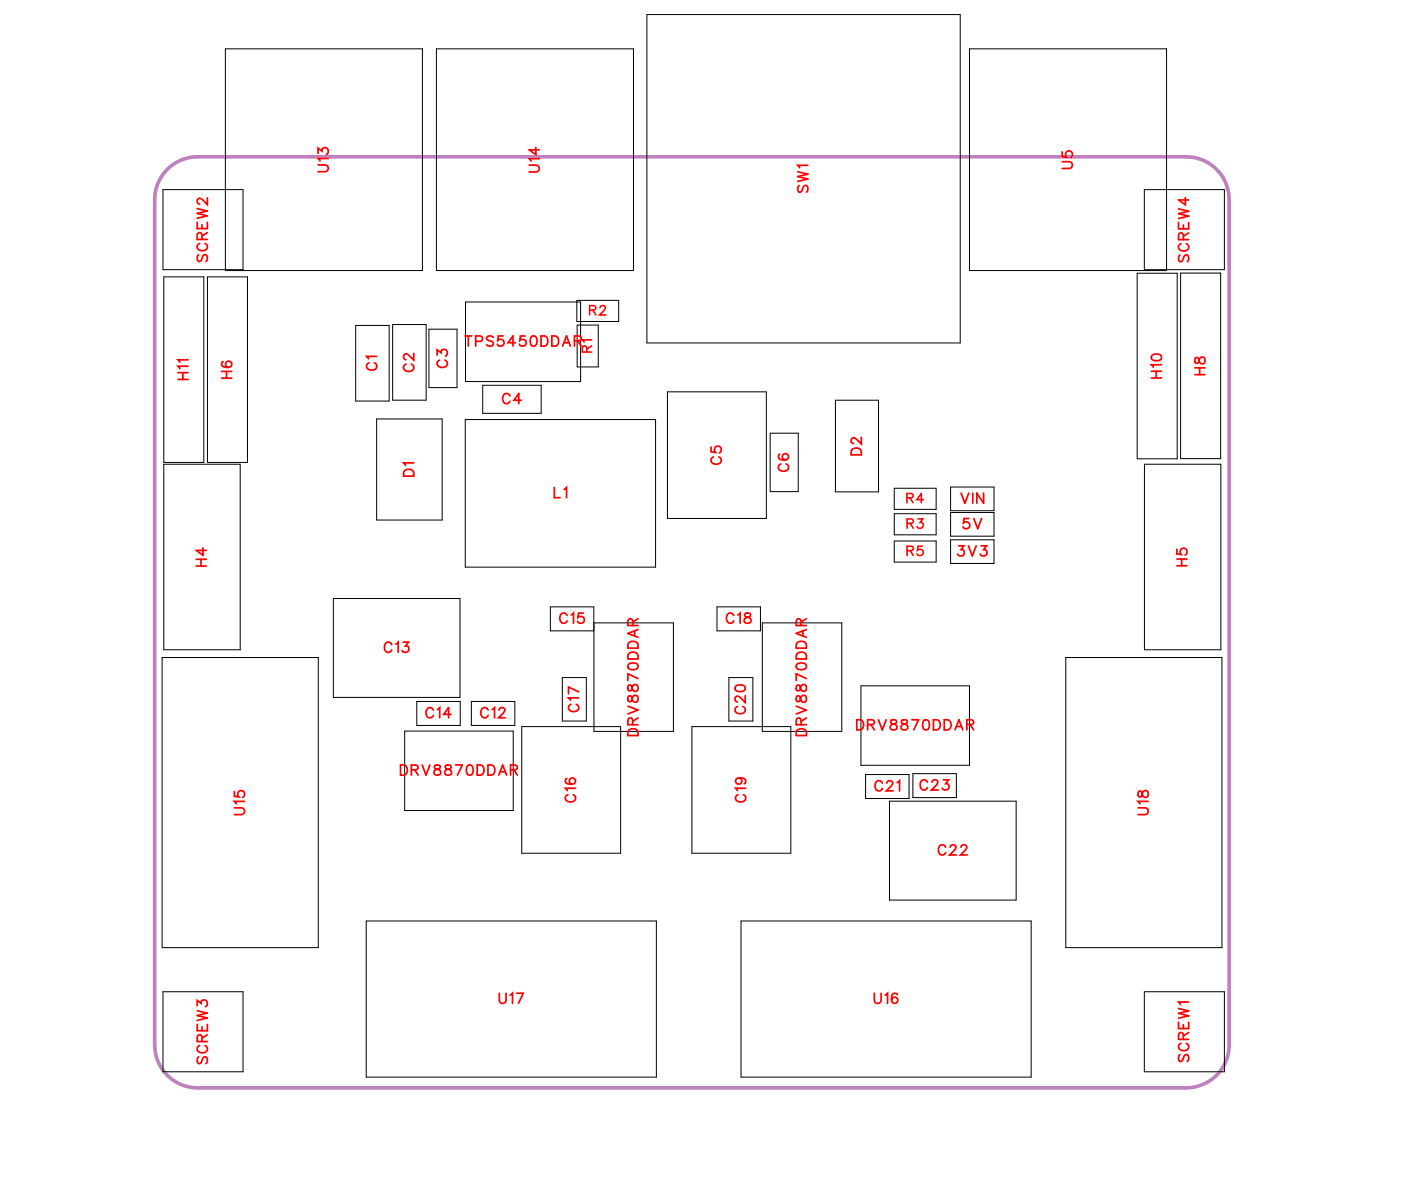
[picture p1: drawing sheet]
<svg xmlns="http://www.w3.org/2000/svg" width="98mm" height="82mm" viewBox="0 0 98 82" stroke-linecap="round" stroke-linejoin="round" font-family="sans-serif">
<defs><g id="words">
<g font-size="1.2" fill="#fff">
<text x="75.2" y="11.8" transform="rotate(-90 75.2 11.8)">U5</text>
<text x="23.2" y="12" transform="rotate(-90 23.2 12)">U13</text>
<text x="37.9" y="12.1" transform="rotate(-90 37.9 12.1)">U14</text>
<text x="56.7" y="13.5" transform="rotate(-90 56.7 13.5)">SW1</text>
<text x="14.8" y="18.3" transform="rotate(-90 14.8 18.3)">SCREW2</text>
<text x="83.3" y="18.3" transform="rotate(-90 83.3 18.3)">SCREW4</text>
<text x="13.4" y="26.6" transform="rotate(-90 13.4 26.6)">H11</text>
<text x="16.5" y="26.5" transform="rotate(-90 16.5 26.5)">H6</text>
<text x="26.6" y="25.9" transform="rotate(-90 26.6 25.9)">C1</text>
<text x="29.2" y="26" transform="rotate(-90 29.2 26)">C2</text>
<text x="31.5" y="25.7" transform="rotate(-90 31.5 25.7)">C3</text>
<text x="32.4" y="24.5">TPS5450DDAR</text>
<text x="35" y="28.5">C4</text>
<text x="81.4" y="26.5" transform="rotate(-90 81.4 26.5)">H10</text>
<text x="84.4" y="26.2" transform="rotate(-90 84.4 26.2)">H8</text>
<text x="29.2" y="33.3" transform="rotate(-90 29.2 33.3)">D1</text>
<text x="38.6" y="35">L1</text>
<text x="50.6" y="32.5" transform="rotate(-90 50.6 32.5)">C5</text>
<text x="55.3" y="33" transform="rotate(-90 55.3 33)">C6</text>
<text x="60.4" y="31.8" transform="rotate(-90 60.4 31.8)">D2</text>
<text x="67" y="35.4">VIN</text>
<text x="14.7" y="39.6" transform="rotate(-90 14.7 39.6)">H4</text>
<text x="66.8" y="39.1">3V3</text>
<text x="67.2" y="37.2">5V</text>
<text x="83.2" y="39.6" transform="rotate(-90 83.2 39.6)">H5</text>
<text x="26.8" y="45.8">C13</text>
<text x="39" y="43.8">C15</text>
<text x="50.6" y="43.8">C18</text>
<text x="29.7" y="50.4">C14</text>
<text x="33.5" y="50.4">C12</text>
<text x="40.7" y="49.7" transform="rotate(-90 40.7 49.7)">C17</text>
<text x="44.8" y="51.4" transform="rotate(-90 44.8 51.4)">DRV8870DDAR</text>
<text x="52.3" y="49.9" transform="rotate(-90 52.3 49.9)">C20</text>
<text x="56.6" y="51.4" transform="rotate(-90 56.6 51.4)">DRV8870DDAR</text>
<text x="59.7" y="51.3">DRV8870DDAR</text>
<text x="17.4" y="56.9" transform="rotate(-90 17.4 56.9)">U15</text>
<text x="27.9" y="54.4">DRV8870DDAR</text>
<text x="40.5" y="56" transform="rotate(-90 40.5 56)">C16</text>
<text x="52.3" y="56" transform="rotate(-90 52.3 56)">C19</text>
<text x="61" y="55.5">C21</text>
<text x="64.2" y="55.4">C23</text>
<text x="65.4" y="60">C22</text>
<text x="80.4" y="56.9" transform="rotate(-90 80.4 56.9)">U18</text>
<text x="34.8" y="70.3">U17</text>
<text x="61" y="70.3">U16</text>
<text x="14.8" y="74.3" transform="rotate(-90 14.8 74.3)">SCREW3</text>
<text x="83.3" y="74.2" transform="rotate(-90 83.3 74.2)">SCREW1</text>
</g>
<g font-size="1.1" fill="#fff">
<text x="41.1" y="22.3">R2</text>
<text x="41.6" y="24.6" transform="rotate(-90 41.6 24.6)">R1</text>
<text x="63.2" y="35.4">R4</text>
<text x="63.3" y="37.2">R3</text>
<text x="63.3" y="39.1">R5</text>
</g>
</g></defs>
<path d="M11.9 11.6l.6-.3 .6-.3 .7-.1h69a3 3 0 0 1 3 3v59a3 3 0 0 1-3 3h-69a3 3 0 0 1-3-3v-59a3 3 0 0 1 1.1-2.3z" fill="none" stroke="#bf80bf" stroke-width=".25"/>
<g fill="none" stroke="#000" stroke-width=".07">
<path d="M11.4 13.2h5.6v5.6h-5.6zM11.4 19.3h2.8v13h-2.8zM14.5 19.3h2.8v13h-2.8zM15.7 3.4h13.8v15.5h-13.8zM30.5 3.4h13.7v15.5h-13.7zM45.2 1h21.8v22.9h-21.8zM67.7 3.4h13.7v15.5h-13.7zM79.4 19.1h2.8v12.9h-2.8zM79.9 13.2h5.6v5.6h-5.6zM82.4 19.1h2.8v12.9h-2.8zM11.4 32.4h5.4v13h-5.4zM24.8 22.7h2.4v5.3h-2.4z"/>
<path d="M26.3 29.2h4.6v7.1h-4.6zM27.4 22.7h2.3v5.2h-2.3zM29.9 23h2v4.1h-2zM32.5 29.3h13.3v10.3h-13.3zM32.5 21.1h8v5.5h-8zM33.7 26.9h4.1v2h-4.1zM40.3 21h2.9v1.4h-2.9zM40.3 22.7h1.5v2.9h-1.5zM46.6 27.4h6.9v8.8h-6.9zM53.8 30.2h1.9v4.1h-1.9zM58.3 27.9h3v6.4h-3zM62.4 34.1h2.9v1.5h-2.9z"/>
<path d="M62.4 35.9h2.9v1.4h-2.9zM62.4 37.8h2.9v1.4h-2.9zM66.4 34h3v1.7h-3zM66.4 35.8h3v1.6h-3zM66.4 37.7h3v1.6h-3zM79.9 32.4h5.3v13h-5.3zM11.3 45.9h10.9v20.3h-10.9zM23.3 41.8h8.8v6.9h-8.8zM28.2 51h7.6v5.6h-7.6zM29.1 49h3v1.6h-3zM32.9 49h3v1.6h-3zM36.4 50.7h6.9v8.9h-6.9z"/>
<path d="M39.3 47.3h1.6v3h-1.6zM41.5 43.5h5.5v7.6h-5.5l-.1-8.7h-3v1.6h3M48.3 50.7h6.9v8.9h-6.9zM50 42.4h3.1v1.6h-3.1zM50.9 47.3h1.7v3h-1.7zM53.2 43.5h5.6v7.6h-5.6zM60.1 47.9h7.6v5.5h-7.6zM60.4 54.1h3.1v1.6h-3.1zM62.1 55.9h8.8v6.9h-8.8zM63.7 54h3.1v1.7h-3.1zM74.4 45.9h10.9v20.3h-10.9zM11.4 69.2h5.6v5.6h-5.6z"/>
<path d="M25.6 64.3h20.2v10.9h-20.2zM51.7 64.3h20.3v10.9h-20.3zM79.9 69.2h5.6v5.6h-5.6z"/>
</g>
<g fill="none" stroke="#f00" stroke-width=".12">
<path d="M13.8 15.5v.5h.7v-.5M13.8 14.6l.7 .1-.7 .2 .7 .2-.7 .1M13.9 17.8l-.1 .2 .1 .3 .1-.1 .2-.4h.2l.1 .2-.1 .3M13.9 17a.26 .26 0 0 0-.1 .3 .26 .26 0 0 0 .2 .2h.2a.26 .26 0 0 0 .3-.2 .26 .26 0 0 0-.2-.3M14.1 16.7v-.4h-.3v.4h.7M14.1 15.7v.3M14.5 13.8v.5l-.4-.4-.2-.1-.1 .2v.1l.1 .1M14.5 16.2l-.4 .3M22.2 11.5h.5l.2 .2-.1 .3h-.6M22.2 10.7v-.4l.3 .2a.24 .24 0 0 1 .4-.1 .24 .24 0 0 1-.1 .4M22.9 11.1h-.7l.1 .1M36.9 11.5h.5l.2 .2-.1 .3h-.6"/>
<path d="M37.4 10.3v.5l-.5-.3h.7M37.6 11.1h-.7l.2 .1M55.7 12l.7 .2-.7 .1 .7 .2-.7 .2M55.8 12.9l-.1 .2 .1 .3h.2l.1-.4 .2-.1 .1 .2-.1 .3M56.4 11.5h-.7l.1 .2M74.1 11.3h.6l.2 .2-.1 .2-.7 .1M74.1 10.6v.3l.4 .1a.25 .25 0 0 1-.1-.4 .25 .25 0 0 1 .4 0 .25 .25 0 0 1-.1 .4M82.3 15.5v.5h.7v-.5M82.3 14.6l.7 .1-.7 .2 .7 .2-.7 .2M82.4 17.8l-.1 .2 .1 .3 .1-.1 .2-.4h.2l.1 .2-.1 .3M82.4 17a.26 .26 0 0 0-.1 .3 .26 .26 0 0 0 .2 .2h.2a.26 .26 0 0 0 .3-.2 .26 .26 0 0 0-.2-.3M82.6 16.7v-.4h-.3v.4h.7"/>
<path d="M82.6 15.7v.3M82.7 13.8v.5l-.4-.3h.7M83 16.3l-.4 .2M12.4 26.5h.7M12.4 26h.7M12.8 26v.5M13.1 25.6h-.7l.2 .1M13.1 25.1h-.7l.2 .2M13.7 39.5h.7M13.7 39h.7M14 39v.5M14.2 38.3v.5l-.5-.4h.7"/>
<path d="M15.5 26.4h.7M15.5 25.9h.7M15.6 25.2l-.1 .1a.35 .35 0 0 0 .3 .4 .35 .35 0 0 0 .4-.3 .22 .22 0 0 0-.2-.2 .22 .22 0 0 0-.3 .2 .22 .22 0 0 0 .2 .2M15.8 25.9v.5M25.8 25.3a.26 .26 0 0 0-.2 .3 .26 .26 0 0 0 .3 .2h.1a.26 .26 0 0 0 .3-.2 .26 .26 0 0 0-.2-.3M26.3 24.9h-.7l.1 .1M28.3 32.8h.1h.4l.1 .4h-.7zM28.3 25.4a.26 .26 0 0 0-.1 .3 .26 .26 0 0 0 .2 .2h.2a.26 .26 0 0 0 .3-.2 .26 .26 0 0 0-.2-.3M28.9 24.7v.4l-.4-.3-.2-.1-.1 .1v.2l.1 .1M28.9 32.3h-.7l.1 .2M30.5 24.8v-.4l.3 .2a.24 .24 0 0 1 .4-.1 .24 .24 0 0 1-.1 .4M30.7 25.1a.26 .26 0 0 0-.2 .3 .26 .26 0 0 0 .3 .3h.2a.26 .26 0 0 0 .2-.3 .26 .26 0 0 0-.1-.3"/>
<path d="M32.5 23.5h.4M32.7 23.5v.7M33.2 23.8h.4v-.3h-.4v.7M34.4 23.6l-.1-.1-.3 .1v.1l.4 .3v.1l-.1 .1-.3-.1M35.1 23.5h-.3l-.1 .3a.25 .25 0 0 1 .4 0 .25 .25 0 0 1 0 .3 .25 .25 0 0 1-.4-.1M35.6 27.6a.26 .26 0 0 0-.3-.1 .26 .26 0 0 0-.2 .2v.2a.26 .26 0 0 0 .2 .3 .26 .26 0 0 0 .3-.2M36 23.9h-.5l.3-.4v.7M36.4 27.9h-.5l.3-.4v.7M36.7 23.5h-.4v.3a.25 .25 0 0 1 .4 0 .25 .25 0 0 1-.1 .3 .25 .25 0 0 1-.3-.1M37.1 23.5h.1a.37 .37 0 0 1 .3 .3 .37 .37 0 0 1-.3 .4 .45 .45 0 0 1-.1-.7zM37.8 23.5h.2a.38 .38 0 0 1 .2 .3 .38 .38 0 0 1-.2 .4h-.2zM38.5 23.5h.3a.38 .38 0 0 1 .2 .3 .38 .38 0 0 1-.2 .4h-.3z"/>
<path d="M38.7 34v.7h.4M39.3 24.2l.2-.7 .3 .7M39.4 23.9h.3M39.4 34.2l.1-.2v.7M40.1 23.8h.4v-.3h-.4v.7M40.3 23.8l.3 .4M49.6 31.2v.3l.3 .1a.25 .25 0 0 1 0-.4 .25 .25 0 0 1 .4 .1 .25 .25 0 0 1-.1 .3M49.8 31.9a.26 .26 0 0 0-.2 .3 .26 .26 0 0 0 .3 .2h.2a.26 .26 0 0 0 .2-.2 .26 .26 0 0 0-.1-.3M54.4 31.7a.35 .35 0 0 0 .2 .5 .35 .35 0 0 0 .4-.3 .22 .22 0 0 0-.2-.2 .22 .22 0 0 0-.2 .2 .22 .22 0 0 0 .2 .2M54.5 32.4a.26 .26 0 0 0-.2 .3 .26 .26 0 0 0 .3 .2h.2a.26 .26 0 0 0 .2-.2 .26 .26 0 0 0-.1-.3M59.5 31.3h.2h.3l.1 .5h-.7zM60.1 30.5v.5l-.3-.3-.3-.1-.1 .1v.1l.2 .2"/>
<path d="M66.9 38.1h.4l-.2 .3a.24 .24 0 0 1 .2 .4 .25 .25 0 0 1-.5-.1M67.1 34.4l.3 .7 .2-.7M67.6 38.1l.3 .7 .2-.7M67.6 36.2h-.3v.3a.25 .25 0 0 1 .3 0 .25 .25 0 0 1 0 .4 .25 .25 0 0 1-.4-.1M67.9 34.4v.7M68 36.2l.2 .7 .3-.7M68.5 38.1h.4l-.2 .3a.24 .24 0 0 1 .1 .4 .24 .24 0 0 1-.4-.1M68.7 34.4v.7l-.5-.7v.7M80.4 26.4h.7M80.4 25.9h.7M80.4 24.8l.3-.1a.3 .3 0 0 1 .4 .3 .38 .38 0 0 1-.4 .2 .38 .38 0 0 1-.3-.3zM80.7 25.9v.5"/>
<path d="M81.1 25.5h-.7l.1 .1M82.1 38.3v.4h.4a.25 .25 0 0 1-.1-.4 .25 .25 0 0 1 .4 .1 .25 .25 0 0 1-.1 .3M82.1 39.5h.8M82.1 39h.8M82.5 39v.5M83.4 26.2h.7M83.4 25.7h.7M83.4 25v.3l.2 .1 .3-.5a.24 .24 0 0 1 .2 .3 .24 .24 0 0 1-.2 .2l-.2-.1-.1-.3zM83.7 25.7v.5M16.4 56.4h.5l.2 .2-.1 .2-.6 .1M16.4 55.3v.3h.3a.25 .25 0 0 1 0-.3 .25 .25 0 0 1 .3 0 .25 .25 0 0 1-.1 .4M17.1 55.9h-.7l.1 .2"/>
<path d="M27.3 45a.26 .26 0 0 0-.3-.2 .26 .26 0 0 0-.2 .3v.2a.26 .26 0 0 0 .2 .2 .26 .26 0 0 0 .3-.1M27.6 45l.2-.2v.7M28 53.4h.2a.38 .38 0 0 1 .2 .4 .38 .38 0 0 1-.2 .3h-.2zM28.1 44.8h.4l-.2 .3a.24 .24 0 0 1 .2 .4 .24 .24 0 0 1-.4-.1M28.7 53.7h.4l.1-.2-.5-.1v.7M28.9 53.7l.3 .4M29.5 53.4l.2 .7 .3-.7M30.2 49.6a.26 .26 0 0 0-.3-.2 .26 .26 0 0 0-.2 .3v.1a.26 .26 0 0 0 .2 .3 .26 .26 0 0 0 .3-.2M30.4 53.4v.2l.3 .1 .1 .2a.24 .24 0 0 1-.3 .2 .24 .24 0 0 1-.2-.2l.4-.3v-.2zM30.5 49.5l.2-.1v.7M31.1 53.4v.2l.3 .1 .1 .2a.24 .24 0 0 1-.2 .2 .24 .24 0 0 1-.3-.2l.5-.3-.1-.2zM31.5 49.9h-.5l.3-.5v.7"/>
<path d="M31.8 53.4h.5l-.4 .7M32.7 53.4h.1a.37 .37 0 0 1 .2 .4 .37 .37 0 0 1-.2 .3 .45 .45 0 0 1-.1-.7zM33.3 53.4h.2a.38 .38 0 0 1 .3 .4 .38 .38 0 0 1-.3 .3h-.2zM34.1 53.4h.2a.38 .38 0 0 1 .2 .4 .38 .38 0 0 1-.2 .3h-.2zM34.1 49.6a.26 .26 0 0 0-.3-.2 .26 .26 0 0 0-.2 .3v.1a.26 .26 0 0 0 .2 .3 .26 .26 0 0 0 .3-.2M34.4 49.5l.1-.1v.7M34.8 54.1l.3-.7 .3 .7M34.8 49.6l.2-.2h.1l.1 .1-.1 .3-.3 .3h.5M34.9 53.9h.4M35.6 53.7h.4l.1-.2-.5-.1v.7M35.9 53.7l.2 .4M39.6 54.3l-.1 .1a.35 .35 0 0 0 .3 .4 .35 .35 0 0 0 .4-.3 .22 .22 0 0 0-.2-.2 .22 .22 0 0 0-.3 .2 .22 .22 0 0 0 .2 .2"/>
<path d="M39.6 43a.26 .26 0 0 0-.3-.2 .26 .26 0 0 0-.2 .3v.1a.26 .26 0 0 0 .2 .3 .26 .26 0 0 0 .3-.2M39.6 55.5a.26 .26 0 0 0-.1 .3 .26 .26 0 0 0 .2 .2h.2a.26 .26 0 0 0 .3-.2 .26 .26 0 0 0-.2-.3M39.9 49.2a.26 .26 0 0 0-.2 .3 .26 .26 0 0 0 .3 .2h.1a.26 .26 0 0 0 .3-.2 .26 .26 0 0 0-.2-.3M39.9 42.9l.1-.1v.7M40.2 55h-.7l.1 .2M40.4 48.7h-.7l.1 .2M40.4 48.3l-.7-.3v.4M40.7 42.8h-.3l-.1 .3a.25 .25 0 0 1 .4 0 .25 .25 0 0 1 0 .4 .25 .25 0 0 1-.4-.1M43.8 49.3l.7 .3-.7 .2M43.9 48.6v.4h.1l.3-.5a.24 .24 0 0 1 .2 .3 .24 .24 0 0 1-.2 .2l-.1-.1-.1-.3zM43.9 47.9v.3h.1l.3-.4a.24 .24 0 0 1 .2 .2 .24 .24 0 0 1-.2 .3l-.1-.1-.1-.3zM43.9 46.4l.2-.1a.3 .3 0 0 1 .4 .3 .38 .38 0 0 1-.3 .2 .38 .38 0 0 1-.4-.3z"/>
<path d="M43.9 45.7a.39 .39 0 0 1 .6 .1v.2h-.7zM43.9 44.9a.39 .39 0 0 1 .6 .1v.2h-.7zM43.9 50.9h.2h.3l.1 .5h-.7zM44.2 50.6l-.1-.4h-.2l-.1 .4h.7M44.2 43.7l-.1-.4-.2-.1-.1 .5h.7M44.3 44.1v.3M44.5 50.1l-.3 .3M44.5 47.4l-.7-.4v.5M44.5 44l-.7 .2 .7 .3M44.5 43.2l-.3 .2M51.2 43a.26 .26 0 0 0-.3-.2 .26 .26 0 0 0-.2 .3v.1a.26 .26 0 0 0 .2 .3 .26 .26 0 0 0 .3-.2M51.3 47.9l.3-.1a.3 .3 0 0 1 .4 .3 .38 .38 0 0 1-.4 .2 .38 .38 0 0 1-.3-.3z"/>
<path d="M51.5 49.3a.26 .26 0 0 0-.2 .3 .26 .26 0 0 0 .3 .2h.1a.26 .26 0 0 0 .3-.2 .26 .26 0 0 0-.2-.3M51.5 42.9l.2-.1v.7M51.5 55.5a.26 .26 0 0 0-.2 .3 .26 .26 0 0 0 .3 .2h.2a.26 .26 0 0 0 .3-.2 .26 .26 0 0 0-.2-.3M51.6 54.3a.22 .22 0 0 1 .2 .3 .22 .22 0 0 1-.4 .1 .22 .22 0 0 1 0-.4h.2a.34 .34 0 0 1 .5 .3l-.1 .1M52 42.8v.2l.3 .1 .1 .2a.24 .24 0 0 1-.2 .2 .24 .24 0 0 1-.3-.2l.5-.3v-.2zM52 48.6v.4l-.3-.3-.3-.1-.1 .1v.2l.2 .1M52.1 55h-.8l.2 .2M55.6 49.3l.7 .3-.7 .2M55.6 48.6v.4h.1l.4-.5a.24 .24 0 0 1 .2 .3 .24 .24 0 0 1-.2 .2l-.2-.1-.1-.3zM55.6 47.9v.3h.1l.4-.4a.24 .24 0 0 1 .2 .2 .24 .24 0 0 1-.2 .3l-.2-.1-.1-.3zM55.6 46.4l.3-.1a.3 .3 0 0 1 .4 .3 .38 .38 0 0 1-.4 .2 .38 .38 0 0 1-.3-.3zM55.6 44.9a.39 .39 0 0 1 .7 .1v.2h-.7z"/>
<path d="M55.7 50.9h.2h.3l.1 .5h-.7zM55.7 45.6l.2-.1 .3 .1 .1 .4h-.7zM55.9 50.6v-.4h-.3v.4h.7M55.9 43.7v-.4l-.3-.1v.5h.7M56.1 44.1v.3M56.3 50.1l-.4 .3M56.3 47.4l-.7-.4v.5M56.3 44l-.7 .2 .7 .3M56.3 43.2l-.4 .2M59.8 50.2h.2a.38 .38 0 0 1 .3 .4 .38 .38 0 0 1-.3 .4h-.2zM60.6 50.6h.4v-.3l-.4-.1v.8M60.8 50.6l.2 .4"/>
<path d="M61.3 50.2l.3 .8 .3-.8M61.6 54.7a.26 .26 0 0 0-.3-.2 .26 .26 0 0 0-.2 .3v.1a.26 .26 0 0 0 .2 .3 .26 .26 0 0 0 .3-.2M61.9 54.7l.1-.2h.2l.1 .1-.1 .3-.3 .3h.4M62.2 50.3v.2l.3 .1 .1 .1a.24 .24 0 0 1-.2 .3 .24 .24 0 0 1-.3-.3l.5-.3-.1-.1zM62.6 54.6l.2-.1v.7M63 50.3v.2l.3 .1 .1 .1a.24 .24 0 0 1-.3 .3 .24 .24 0 0 1-.2-.3l.4-.3v-.1zM63.6 50.2h.5l-.3 .8M64.5 50.3l.1-.1a.37 .37 0 0 1 .3 .4 .37 .37 0 0 1-.3 .4 .45 .45 0 0 1-.1-.7zM64.7 54.6a.26 .26 0 0 0-.3-.2 .26 .26 0 0 0-.2 .3v.2a.26 .26 0 0 0 .2 .3 .26 .26 0 0 0 .3-.2M65.1 54.6l.1-.2h.1l.2 .2-.1 .2-.4 .4h.5M65.2 50.2h.2a.38 .38 0 0 1 .2 .4 .38 .38 0 0 1-.2 .4h-.2zM65.8 54.4h.4l-.2 .3a.24 .24 0 0 1 .2 .4 .24 .24 0 0 1-.4-.1"/>
<path d="M65.9 50.2h.2a.38 .38 0 0 1 .3 .4 .38 .38 0 0 1-.3 .4h-.2zM66 59.2a.26 .26 0 0 0-.3-.2 .26 .26 0 0 0-.2 .3v.1a.26 .26 0 0 0 .2 .3 .26 .26 0 0 0 .3-.2M66.3 59.2l.2-.2h.1l.1 .1-.1 .3-.3 .3h.5M66.7 51l.2-.8 .3 .8M66.8 50.7h.3M67.1 59.2l.1-.2h.1l.2 .1-.1 .3-.4 .3h.5M67.5 50.6h.4v-.3l-.4-.1v.8M67.7 50.6l.3 .4M79.4 56.4h.5l.2 .2-.1 .2-.6 .1M79.5 55.3v.3h.1l.3-.4a.24 .24 0 0 1 .3 .2 .24 .24 0 0 1-.3 .3l-.1-.1-.1-.3zM80.1 55.9h-.7l.2 .2M13.8 70.2v-.4l.2 .2a.24 .24 0 0 1 .4-.1 .24 .24 0 0 1-.1 .4"/>
<path d="M13.8 71.5v.5h.7v-.5M13.8 70.6l.7 .1-.7 .2 .7 .2-.7 .1M13.9 73.8l-.1 .2 .1 .3 .1-.1 .3-.4h.1l.1 .2-.1 .3M13.9 73a.26 .26 0 0 0-.1 .3 .26 .26 0 0 0 .2 .2h.2a.26 .26 0 0 0 .3-.2 .26 .26 0 0 0-.2-.3M14.1 72.7v-.4h-.3v.4h.7M14.1 71.7v.3M14.5 72.2l-.4 .3M34.9 69.3v.6l.2 .2 .2-.1v-.7M35.6 69.5l.2-.2v.8M36.1 69.3h.4l-.3 .8M61 69.3v.6l.2 .2 .3-.1v-.7M61.8 69.5l.2-.2v.8"/>
<path d="M62.6 69.4a.35 .35 0 0 0-.4 .2 .35 .35 0 0 0 .2 .5 .22 .22 0 0 0 .3-.3 .22 .22 0 0 0-.2-.2 .22 .22 0 0 0-.3 .2M82.3 71.4v.4h.7v-.4M82.3 70.4l.7 .2-.7 .1 .7 .2-.7 .2M82.4 73.6l-.1 .2 .1 .3 .1-.1 .3-.4h.1l.1 .2-.1 .3M82.4 72.8a.26 .26 0 0 0-.1 .3 .26 .26 0 0 0 .2 .2h.2a.26 .26 0 0 0 .3-.2 .26 .26 0 0 0-.2-.3M82.6 72.6v-.4l-.3-.1v.5h.7M82.6 71.5v.3M83 70h-.7l.1 .1M83 72.1l-.4 .2"/>
</g>
<g fill="none" stroke="#f00" stroke-width=".11">
<path d="M41 24.6l-.1-.4h-.2v.4h.6M41.2 21.6h.3l.1-.2-.4-.1v.7M41.3 23.7h-.6l.1 .2M41.3 24.1l-.3 .3M41.4 21.6l.2 .4M41.9 21.5l.1-.2 .3 .2-.4 .5h.4M63.3 34.8l.4-.1v-.2h-.4v.6M63.3 36.5h.4v-.2l-.4-.1v.7M63.3 38.4h.4v-.2l-.4-.1v.7M63.5 34.8l.2 .3M63.5 36.5l.3 .4M63.5 38.4l.3 .4"/>
<path d="M64.1 36.2h.3l-.2 .3a.22 .22 0 0 1 .2 .3 .22 .22 0 0 1-.4 0M64.4 38.1h-.3l-.1 .3a.23 .23 0 0 1 .4 0 .23 .23 0 0 1-.1 .4 .23 .23 0 0 1-.3-.1M64.5 34.9h-.5l.3-.4v.6"/>
</g>
<use href="#words"/>
</svg>
